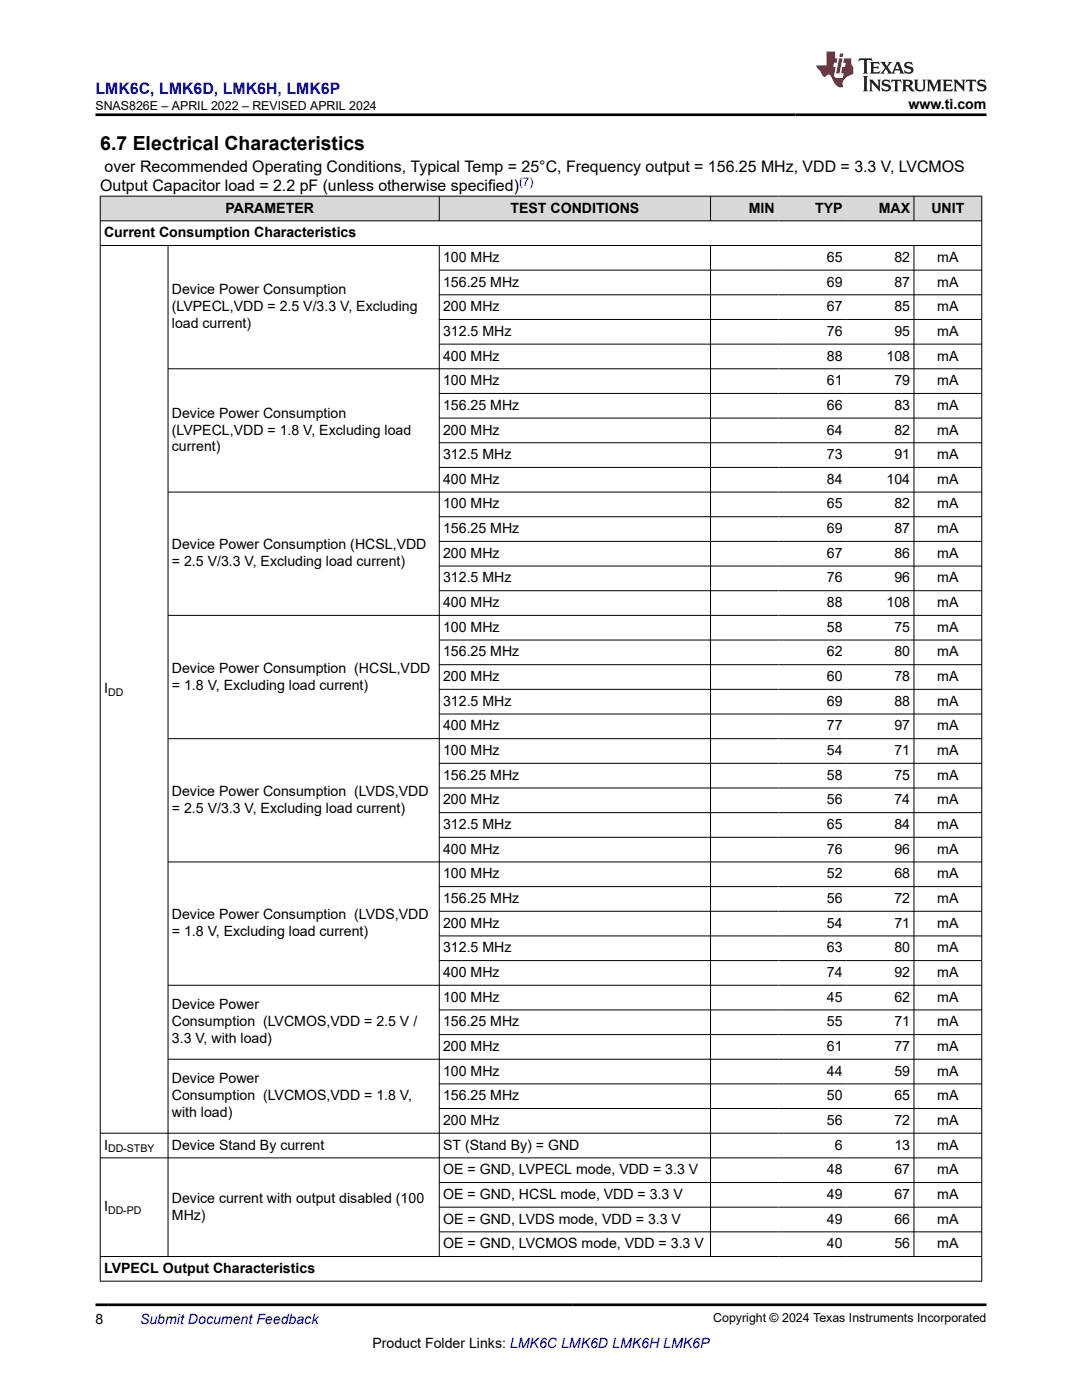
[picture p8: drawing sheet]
<svg xmlns="http://www.w3.org/2000/svg" width="216mm" height="279mm" viewBox="0 0 216 279" stroke-linecap="round" stroke-linejoin="round" font-family="sans-serif">
<defs><g id="words">
<text font-size="3.9" x="20" y="29.9">6.7 Electrical Characteristics</text>
<text font-size="3.2" fill="#00f" x="19.1" y="18.7">LMK6C, LMK6D, LMK6H, LMK6P</text>
<g font-size="3.2">
<text x="20.9" y="34.3">over Recommended Operating Conditions, Typical Temp = 25°C, Frequency output = 156.25 MHz, VDD = 3.3 V, LVCMOS</text>
<text x="20" y="38.1">Output Capacitor load = 2.2 pF (unless otherwise specified)</text>
</g>
<g font-size="2.8">
<text x="181.3" y="21.8">www.ti.com</text>
<text x="20.8" y="47.3">Current Consumption Characteristics</text>
<text x="45" y="42.4">PARAMETER</text>
<text x="101.9" y="42.4">TEST CONDITIONS</text>
<text x="149.4" y="42.4">MIN</text>
<text x="162.6" y="42.4">TYP</text>
<text x="175.3" y="42.4">MAX</text>
<text x="185.8" y="42.4">UNIT</text>
<text x="88.4" y="52.3">100 MHz</text>
<text x="165" y="52.3">65</text>
<text x="178.5" y="52.3">82</text>
<text x="187" y="52.3">mA</text>
<text x="34.3" y="58.7">Device Power Consumption</text>
<text x="88.4" y="57.2">156.25 MHz</text>
<text x="165" y="57.2">69</text>
<text x="178.5" y="57.2">87</text>
<text x="187" y="57.2">mA</text>
<text x="34.3" y="62.1">(LVPECL,VDD = 2.5 V/3.3 V, Excluding</text>
<text x="34.3" y="65.5">load current)</text>
<text x="88.4" y="62.1">200 MHz</text>
<text x="165" y="62.1">67</text>
<text x="178.5" y="62.1">85</text>
<text x="187" y="62.1">mA</text>
<text x="88.4" y="67">312.5 MHz</text>
<text x="88.4" y="72">400 MHz</text>
<text x="165" y="67">76</text>
<text x="165" y="72">88</text>
<text x="176.9" y="72">108</text>
<text x="178.5" y="67">95</text>
<text x="187" y="67">mA</text>
<text x="187" y="72">mA</text>
<text x="88.4" y="76.9">100 MHz</text>
<text x="165" y="76.9">61</text>
<text x="178.5" y="76.9">79</text>
<text x="187" y="76.9">mA</text>
<text x="34.3" y="83.3">Device Power Consumption</text>
<text x="88.4" y="81.8">156.25 MHz</text>
<text x="165" y="81.8">66</text>
<text x="178.5" y="81.8">83</text>
<text x="187" y="81.8">mA</text>
<text x="34.3" y="86.7">(LVPECL,VDD = 1.8 V, Excluding load</text>
<text x="88.4" y="86.7">200 MHz</text>
<text x="165" y="86.7">64</text>
<text x="178.5" y="86.7">82</text>
<text x="187" y="86.7">mA</text>
<text x="34.3" y="90.1">current)</text>
<text x="88.4" y="91.6">312.5 MHz</text>
<text x="165" y="91.6">73</text>
<text x="178.5" y="91.6">91</text>
<text x="187" y="91.6">mA</text>
<text x="88.4" y="96.6">400 MHz</text>
<text x="88.4" y="101.5">100 MHz</text>
<text x="165" y="96.6">84</text>
<text x="165" y="101.5">65</text>
<text x="176.9" y="96.6">104</text>
<text x="178.5" y="101.5">82</text>
<text x="187" y="96.6">mA</text>
<text x="187" y="101.5">mA</text>
<text x="88.4" y="106.4">156.25 MHz</text>
<text x="165" y="106.4">69</text>
<text x="178.5" y="106.4">87</text>
<text x="187" y="106.4">mA</text>
<text x="34.3" y="109.6">Device Power Consumption (HCSL,VDD</text>
<text x="34.3" y="113">= 2.5 V/3.3 V, Excluding load current)</text>
<text x="88.4" y="111.3">200 MHz</text>
<text x="165" y="111.3">67</text>
<text x="178.5" y="111.3">86</text>
<text x="187" y="111.3">mA</text>
<text x="88.4" y="116.2">312.5 MHz</text>
<text x="165" y="116.2">76</text>
<text x="178.5" y="116.2">96</text>
<text x="187" y="116.2">mA</text>
<text x="88.4" y="121.2">400 MHz</text>
<text x="165" y="121.2">88</text>
<text x="176.9" y="121.2">108</text>
<text x="187" y="121.2">mA</text>
<text x="88.4" y="126.1">100 MHz</text>
<text x="88.4" y="131">156.25 MHz</text>
<text x="165" y="126.1">58</text>
<text x="165" y="131">62</text>
<text x="178.5" y="126.1">75</text>
<text x="178.5" y="131">80</text>
<text x="187" y="126.1">mA</text>
<text x="187" y="131">mA</text>
<text x="34.3" y="134.2">Device Power Consumption (HCSL,VDD</text>
<text x="34.3" y="137.6">= 1.8 V, Excluding load current)</text>
<text x="88.4" y="135.9">200 MHz</text>
<text x="165" y="135.9">60</text>
<text x="178.5" y="135.9">78</text>
<text x="187" y="135.9">mA</text>
<text x="20.8" y="138.4">I</text>
<text x="88.4" y="140.8">312.5 MHz</text>
<text x="165" y="140.8">69</text>
<text x="178.5" y="140.8">88</text>
<text x="187" y="140.8">mA</text>
<text x="88.4" y="145.8">400 MHz</text>
<text x="165" y="145.8">77</text>
<text x="178.5" y="145.8">97</text>
<text x="187" y="145.8">mA</text>
<text x="88.4" y="150.7">100 MHz</text>
<text x="88.4" y="155.6">156.25 MHz</text>
<text x="165" y="150.7">54</text>
<text x="165" y="155.6">58</text>
<text x="178.5" y="150.7">71</text>
<text x="178.5" y="155.6">75</text>
<text x="187" y="150.7">mA</text>
<text x="187" y="155.6">mA</text>
<text x="34.3" y="158.8">Device Power Consumption (LVDS,VDD</text>
<text x="88.4" y="160.5">200 MHz</text>
<text x="165" y="160.5">56</text>
<text x="178.5" y="160.5">74</text>
<text x="187" y="160.5">mA</text>
<text x="34.3" y="162.2">= 2.5 V/3.3 V, Excluding load current)</text>
<text x="88.4" y="165.5">312.5 MHz</text>
<text x="165" y="165.5">65</text>
<text x="178.5" y="165.5">84</text>
<text x="187" y="165.5">mA</text>
<text x="88.4" y="170.4">400 MHz</text>
<text x="165" y="170.4">76</text>
<text x="178.5" y="170.4">96</text>
<text x="187" y="170.4">mA</text>
<text x="88.4" y="175.3">100 MHz</text>
<text x="165" y="175.3">52</text>
<text x="178.5" y="175.3">68</text>
<text x="187" y="175.3">mA</text>
<text x="34.3" y="183.4">Device Power Consumption (LVDS,VDD</text>
<text x="88.4" y="180.2">156.25 MHz</text>
<text x="88.4" y="185.1">200 MHz</text>
<text x="165" y="180.2">56</text>
<text x="165" y="185.1">54</text>
<text x="178.5" y="180.2">72</text>
<text x="178.5" y="185.1">71</text>
<text x="187" y="180.2">mA</text>
<text x="187" y="185.1">mA</text>
<text x="34.3" y="186.8">= 1.8 V, Excluding load current)</text>
<text x="88.4" y="190.1">312.5 MHz</text>
<text x="165" y="190.1">63</text>
<text x="178.5" y="190.1">80</text>
<text x="187" y="190.1">mA</text>
<text x="88.4" y="195">400 MHz</text>
<text x="165" y="195">74</text>
<text x="178.5" y="195">92</text>
<text x="187" y="195">mA</text>
<text x="34.3" y="201.4">Device Power</text>
<text x="88.4" y="199.9">100 MHz</text>
<text x="165" y="199.9">45</text>
<text x="178.5" y="199.9">62</text>
<text x="187" y="199.9">mA</text>
<text x="34.3" y="204.8">Consumption (LVCMOS,VDD = 2.5 V /</text>
<text x="34.3" y="208.2">3.3 V, with load)</text>
<text x="88.4" y="204.8">156.25 MHz</text>
<text x="88.4" y="209.7">200 MHz</text>
<text x="165" y="204.8">55</text>
<text x="165" y="209.7">61</text>
<text x="178.5" y="204.8">71</text>
<text x="178.5" y="209.7">77</text>
<text x="187" y="204.8">mA</text>
<text x="187" y="209.7">mA</text>
<text x="88.4" y="214.7">100 MHz</text>
<text x="165" y="214.7">44</text>
<text x="178.5" y="214.7">59</text>
<text x="187" y="214.7">mA</text>
<text x="34.3" y="216.2">Device Power</text>
<text x="34.3" y="219.6">Consumption (LVCMOS,VDD = 1.8 V,</text>
<text x="88.4" y="219.6">156.25 MHz</text>
<text x="165" y="219.6">50</text>
<text x="178.5" y="219.6">65</text>
<text x="187" y="219.6">mA</text>
<text x="34.3" y="223">with load)</text>
<text x="88.4" y="224.5">200 MHz</text>
<text x="165" y="224.5">56</text>
<text x="178.5" y="224.5">72</text>
<text x="187" y="224.5">mA</text>
<text x="20.8" y="229.4">I</text>
<text x="34.3" y="229.4">Device Stand By current</text>
<text x="88.4" y="229.4">ST (Stand By) = GND</text>
<text x="166.6" y="229.4">6</text>
<text x="178.5" y="229.4">13</text>
<text x="187" y="229.4">mA</text>
<text x="88.4" y="234.4">OE = GND, LVPECL mode, VDD = 3.3 V</text>
<text x="88.4" y="239.3">OE = GND, HCSL mode, VDD = 3.3 V</text>
<text x="165" y="234.4">48</text>
<text x="165" y="239.3">49</text>
<text x="178.5" y="234.4">67</text>
<text x="178.5" y="239.3">67</text>
<text x="187" y="234.4">mA</text>
<text x="187" y="239.3">mA</text>
<text x="20.8" y="241.7">I</text>
<text x="34.3" y="240">Device current with output disabled (100</text>
<text x="34.3" y="243.4">MHz)</text>
<text x="88.4" y="244.2">OE = GND, LVDS mode, VDD = 3.3 V</text>
<text x="165" y="244.2">49</text>
<text x="178.5" y="244.2">66</text>
<text x="187" y="244.2">mA</text>
<text x="88.4" y="249.1">OE = GND, LVCMOS mode, VDD = 3.3 V</text>
<text x="165" y="249.1">40</text>
<text x="178.5" y="249.1">56</text>
<text x="187" y="249.1">mA</text>
<text x="20.8" y="254">LVPECL Output Characteristics</text>
<text x="19.1" y="264.2">8</text>
<text x="74.3" y="269">Product Folder Links: LMK6C LMK6D LMK6H LMK6P</text>
</g>
<text font-size="2.8" fill="#00f" x="27.9" y="264.2">Submit Document Feedback</text>
<g font-size="2.5">
<text x="19.1" y="21.9">SNAS826E – APRIL 2022 – REVISED APRIL 2024</text>
<text x="142.3" y="263.9">Copyright © 2024 Texas Instruments Incorporated</text>
</g>
<text font-size="2.4" fill="#00f" x="103.6" y="37">(7)</text>
<g font-size="2.1">
<text x="21.6" y="139">DD</text>
<text x="21.6" y="230">DD-STBY</text>
<text x="21.6" y="242.3">DD-PD</text>
</g>
</g></defs>
<g fill="#d8d8d8">
<path d="M20 39.1h175.9v5h-175.9z" fill-rule="evenodd"/>
<path d="M20.1 39.2h67.5v4.8h-67.5z" fill-rule="evenodd"/>
<path d="M87.7 39.2h54v4.8h-54z" fill-rule="evenodd"/>
<path d="M141.8 39.2h13.5v4.8h-13.5z" fill-rule="evenodd"/>
<path d="M155.3 39.2h13.5v4.8h-13.5z" fill-rule="evenodd"/>
<path d="M168.8 39.2h13.5v4.8h-13.5z" fill-rule="evenodd"/>
<path d="M182.4 39.2h13.4v4.8h-13.4z" fill-rule="evenodd"/>
</g>
<g fill="none" stroke="#000" stroke-width=".2">
<path d="M19.9 39.1h176.1M20 39.1v216.6M87.7 39.1v5M141.8 39.1v5M182.4 39.1v5M195.9 39.1v216.6M19.9 44.1h176.1M19.9 49h176.1M33.5 49v201.8M87.7 49v201.8M87.7 53.9h108.3M87.7 58.8h108.3"/>
<path d="M141.8 49v201.8M182.4 49v201.8M87.7 63.8h108.3M87.7 68.7h108.3M87.7 78.5h108.3M196 73.6h-162.5M87.7 83.4h108.3M87.7 88.4h108.3M87.7 93.3h108.3M196 98.2h-162.5M87.7 103.1h108.3M87.7 108h108.3"/>
<path d="M87.7 113h108.3M87.7 117.9h108.3M33.5 122.8h162.5M87.7 127.7h108.3M87.7 132.7h108.3M87.7 137.6h108.3M33.5 147.4h162.5M87.7 142.5h108.3M87.7 152.3h108.3M87.7 157.3h108.3M33.5 172h162.5M87.7 162.2h108.3"/>
<path d="M87.7 167.1h108.3M87.7 176.9h108.3M33.5 196.6h162.5M87.7 181.9h108.3M87.7 186.8h108.3M87.7 191.7h108.3M33.5 211.4h162.5M87.7 201.6h108.3M87.7 206.5h108.3M87.7 216.3h108.3M19.9 231.1h176.1M87.7 221.2h108.3"/>
<path d="M87.7 236h108.3M196 226.2h-176.1M19.9 255.7h176.1M87.7 240.9h108.3M87.7 245.8h108.3M196 250.8h-176.1"/>
</g>
<path d="M171.5 11.6l-.2 .6 .5-.2h.6v.1v2.2l-.2 .4h1l-.2-.4v-2.2v-.1h.5l.6 .2-.2-.6zM173.6 12.4l.2 .3v1.6l-.2 .4h1.9l.1-.6a1.08 1.08 0 0 1-1.3 .2v-.7h.6l.4 .2v-.7l-.4 .2h-.6v-.5l.2-.2a1 1 0 0 1 1 .3l-.1-.5zM175.7 12.4l.9 1.1-1 1.2h.9l-.2-.2 .5-.8 .4 .8-.2 .2h1.6l-.2-.2 .2-.5h.9l.1 .5-.1 .2h.9l-.2-.4-.8-1.9h-.5l-.9 2.1-.9-1.1 .9-1h-.8l.2 .2-.4 .6-.4-.6 .2-.2zM179 12.8l.4 1h-.7zM180.7 12.5a.65 .65 0 0 0-.2 .7 .65 .65 0 0 0 .6 .5l.6 .1 .1 .3a.79 .79 0 0 1-.7 .4 .79 .79 0 0 1-.7-.5l.1 .7 .2-.1a.93 .93 0 0 0 1.1 0 .93 .93 0 0 0 .4-.9 1.46 1.46 0 0 0-1.2-.6l-.1-.3a1.09 1.09 0 0 1 1.2 .2l-.2-.6-.1 .1-.5-.2zM172.2 15.2l.2 .4v2.2l-.2 .4h1l-.2-.4v-2.2l.2-.4zM173.4 15.9l.2 .4v1.5l-.2 .4h.8l-.3-.4 .1-1.3 1.6 1.8v-2l.2-.4h-.7l.1 .2 .1 1.1-1.2-1.3zM176.2 16a.65 .65 0 0 0-.2 .8 .65 .65 0 0 0 .6 .4l.6 .2 .1 .2a.79 .79 0 0 1-.7 .4 .79 .79 0 0 1-.7-.5l.1 .7 .2-.1a.93 .93 0 0 0 1.1 .1 .93 .93 0 0 0 .4-1 1.46 1.46 0 0 0-1.2-.5l-.1-.4a1.09 1.09 0 0 1 1.2 .2l-.1-.6-.2 .1-.5-.1zM177.9 15.9l-.1 .6a.63 .63 0 0 1 .8-.3v1.6l-.3 .4h1l-.2-.4v-1.6a.66 .66 0 0 1 .8 .3l-.1-.6zM180 15.9l.2 .4v1.5l-.2 .4h1l-.2-.2-.1-.7h.5l.1 .2a.79 .79 0 0 0 1.2 .6l-1-.9a.61 .61 0 0 0 .6-.6 .61 .61 0 0 0-.5-.7zM180.8 16.2h.1a.47 .47 0 0 1 .5 .1 .47 .47 0 0 1 .1 .5l-.1 .1-.7 .1zM182.3 15.9l.2 .2a2.27 2.27 0 0 0 .4 2 1.04 1.04 0 0 0 1.7-.7v-1.3l.2-.2h-.8l.2 .4v1.1a.6 .6 0 0 1-.6 .6 .6 .6 0 0 1-.6-.6v-1.1l.3-.4zM184.9 15.9l.2 .4v1.5l-.2 .4h.8l-.3-.4v-1.4l.9 1.9 .9-1.9v1.4l-.3 .4h1l-.2-.4v-1.5l.2-.4h-.8l-.7 1.5-.6-1.5zM188.1 15.9l.2 .4v1.5l-.2 .4h1.9l.1-.6a1.09 1.09 0 0 1-1.3 .2v-.7h.6l.4 .2v-.6l-.4 .2h-.6v-.6l.2-.1a1.01 1.01 0 0 1 1 .3l-.1-.6zM190.2 15.9l.3 .4v1.5l-.3 .4h.8l-.2-.4v-1.3l1.6 1.8v-2l.2-.4h-.7l.2 .2v1.1l-1.2-1.3zM192.8 15.9l-.1 .6a.63 .63 0 0 1 .8-.3v1.6l-.3 .4h1l-.2-.4v-1.6a.66 .66 0 0 1 .8 .3l-.1-.6zM195.2 16a.65 .65 0 0 0-.2 .8 .65 .65 0 0 0 .6 .4l.6 .2 .2 .2a.79 .79 0 0 1-.7 .4 .79 .79 0 0 1-.7-.5l.1 .7 .2-.1a.93 .93 0 0 0 1 .1 .93 .93 0 0 0 .5-1 1.46 1.46 0 0 0-1.3-.5v-.4a1.09 1.09 0 0 1 1.2 .2l-.2-.6-.2 .1-.5-.1z" fill="#231f20"/>
<path d="M164.9 10.3v2.7h-2l.1 .4 .8 1a.95 .95 0 0 0 1 .9 .59 .59 0 0 1 .5-.4 .59 .59 0 0 1 .5 .3l.4 .8a1.59 1.59 0 0 0 2.1 1.4 1.61 1.61 0 0 1 1-2.3l1-.3-.1-1.5a1.59 1.59 0 0 1-.3-1.7h-1.5l-.2 .9h.6l-.2 .9h-.5l-.2 .9v.3l.4 .1-.1 .9h-.7a.73 .73 0 0 1-1-.7l.3-1.5h-.5l.1-.9h.5l.2-.9h-.5v-1.3zM167.4 11.6l-.6 3.1h.7l.6-3.1zM167.6 10.7l-.1 .6h.7l.1-.6z" fill="#ed1c24"/>
<path d="M19.1 22.9h177.8M19.1 260.4h177.8" fill="none" stroke="#000" stroke-width=".53"/>
<use href="#words"/>
</svg>
